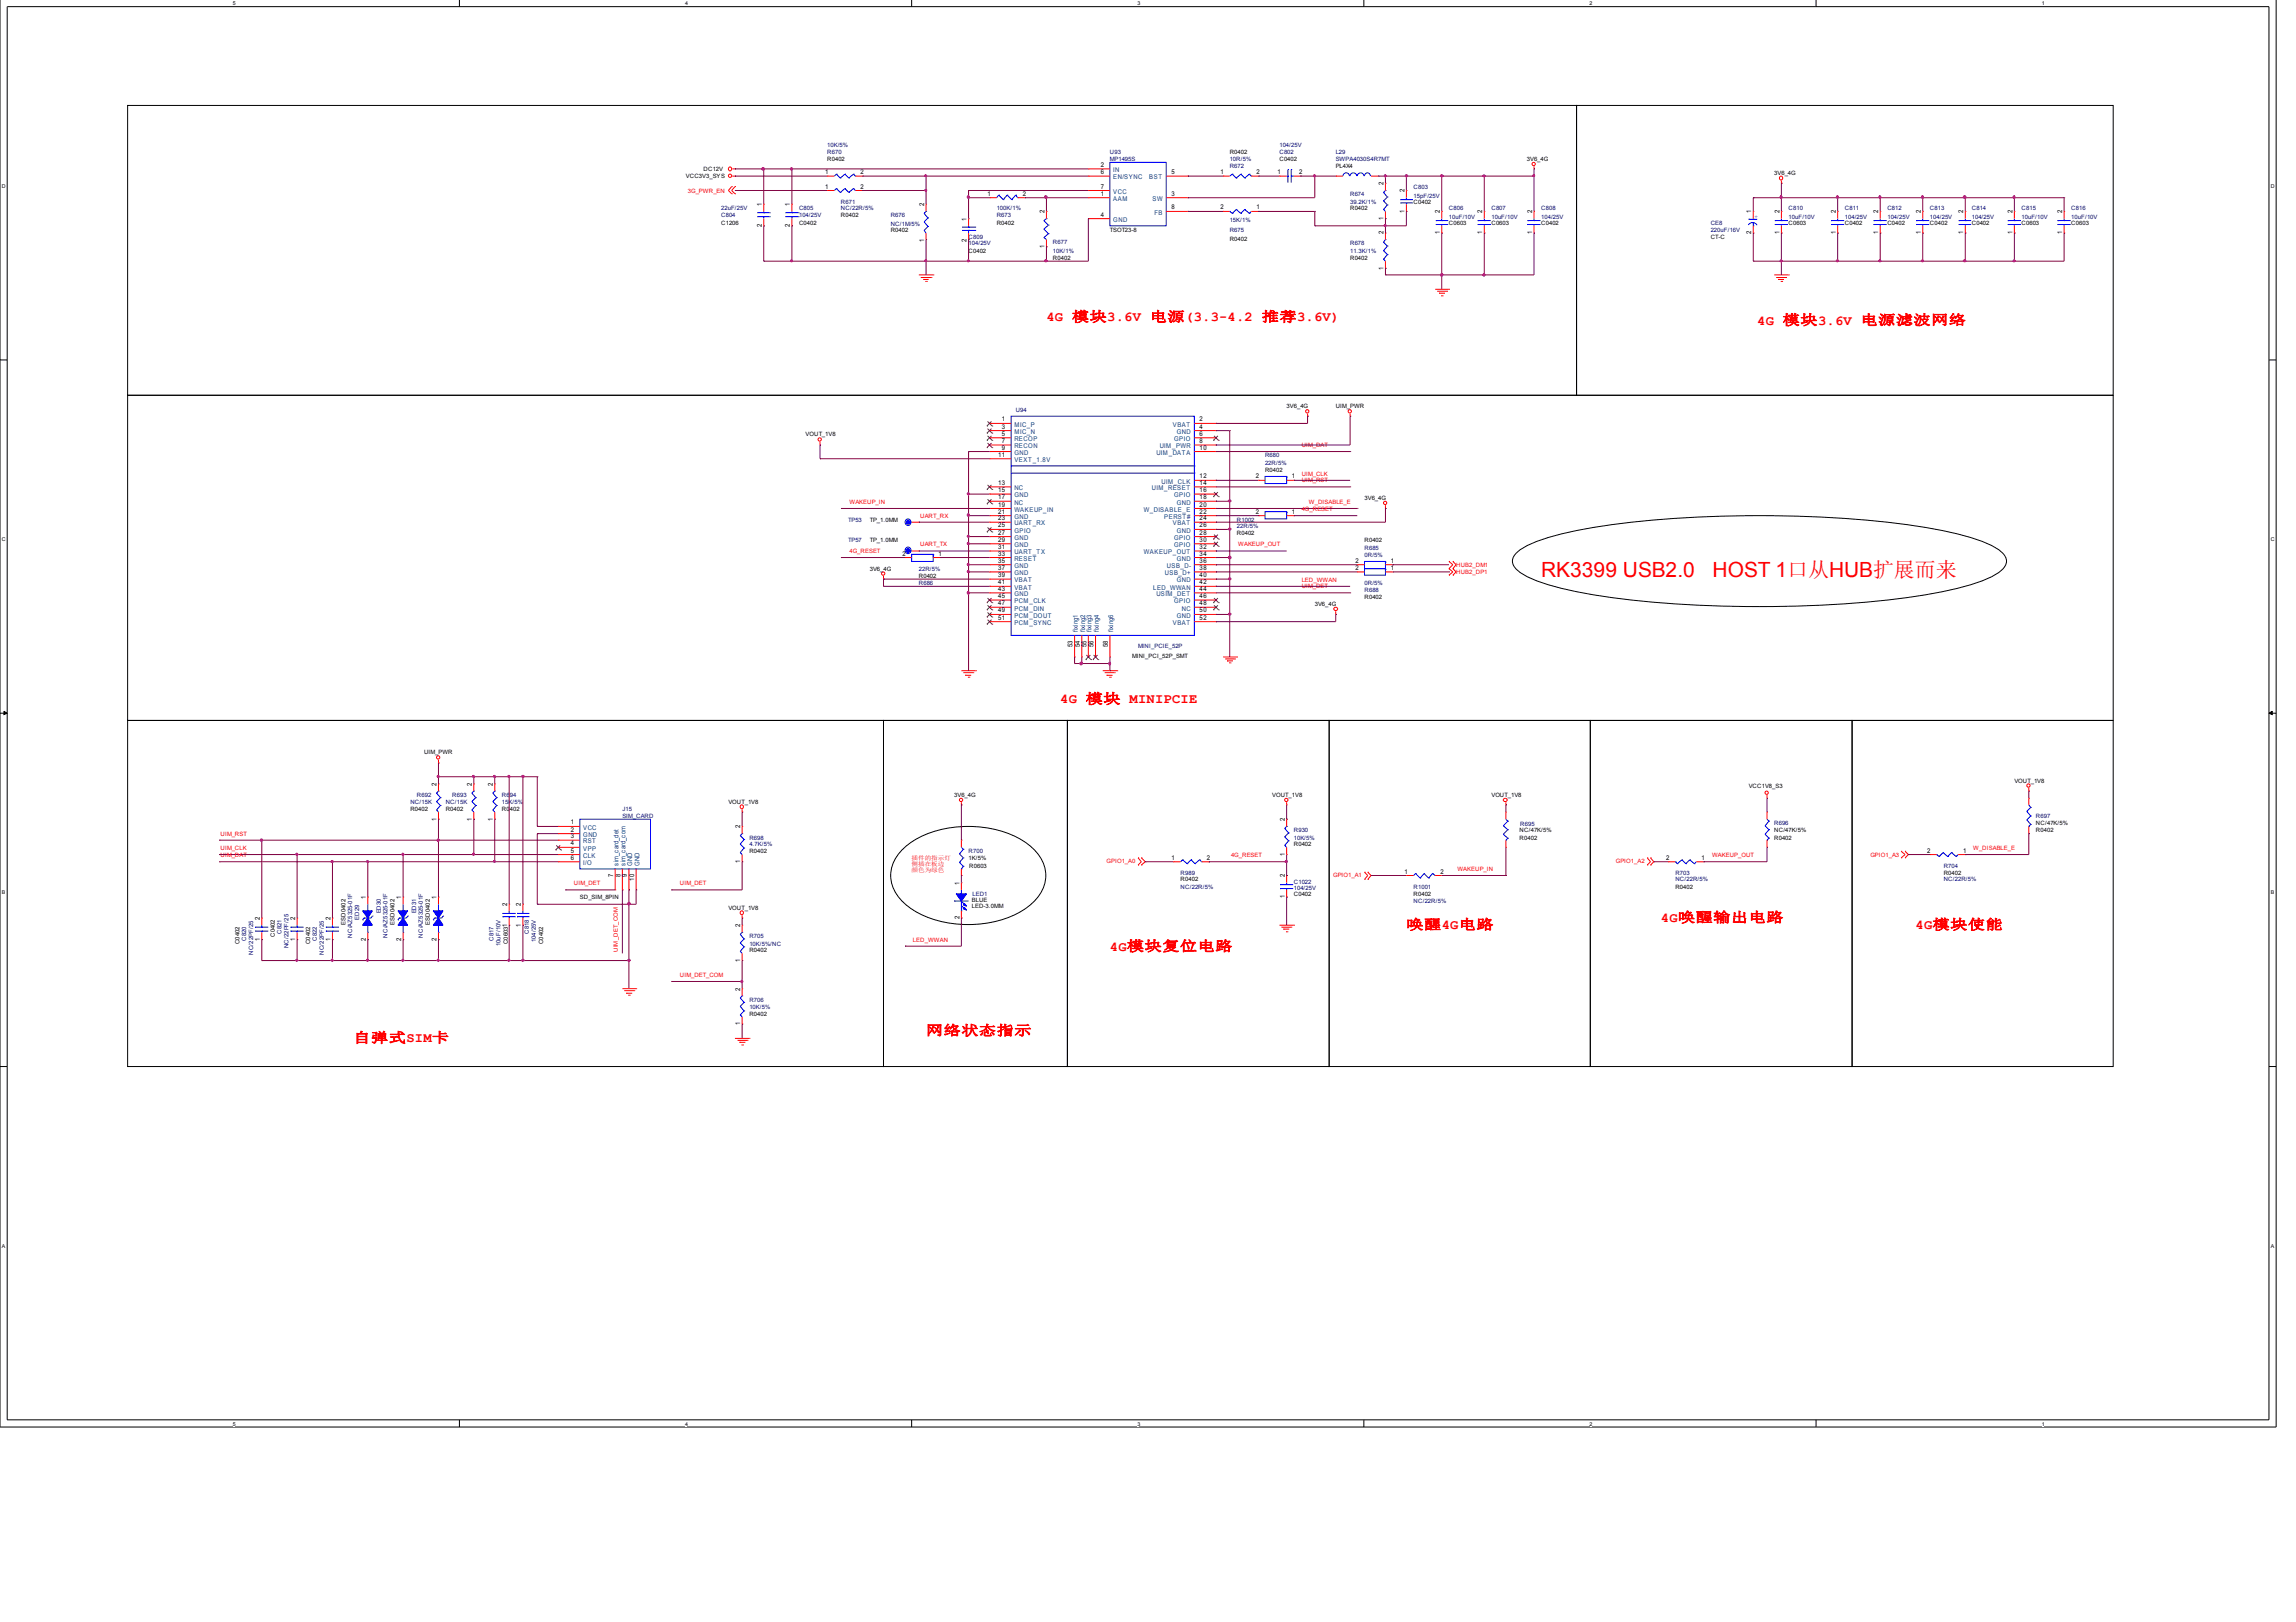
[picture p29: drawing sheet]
<svg xmlns="http://www.w3.org/2000/svg" width="297mm" height="210mm" viewBox="0 0 297 210" stroke-linecap="round" stroke-linejoin="round" font-family="sans-serif">
<defs><g id="words">
<g font-size="2.7" fill="#f00">
<text x="199.4" y="74.6">RK3399 USB2.0</text>
<text x="221.6" y="74.6">HOST 1口从HUB扩展而来</text>
</g>
<g font-size="1.8" fill="#f00">
<text x="135.4" y="41.6">4G 模块3.6V 电源(3.3-4.2 推荐3.6V)</text>
<text x="227.3" y="42">4G 模块3.6V 电源滤波网络</text>
<text x="137.2" y="91">4G 模块 MINIPCIE</text>
<text x="214.9" y="119.3">4G唤醒输出电路</text>
<text x="143.6" y="123">4G模块复位电路</text>
<text x="181.9" y="120.2">唤醒4G电路</text>
<text x="247.8" y="120.2">4G模块使能</text>
<text x="45.7" y="134.9">自弹式SIM卡</text>
<text x="119.8" y="134">网络状态指示</text>
</g>
<g font-size=".8">
<text x="88.7" y="23">VCC3V3_SYS</text>
<text x="91" y="22.1">DC12V</text>
<text x="106.8" y="22.5">1</text>
<text x="107" y="20.8">R0402</text>
<text x="111.3" y="22.5">2</text>
<text x="142.4" y="21.6">2</text>
<text x="142.4" y="22.5">6</text>
<text x="151.6" y="22.5">5</text>
<text x="157.9" y="22.5">1</text>
<text x="159.1" y="19.9">R0402</text>
<text x="162.6" y="22.5">2</text>
<text x="165.3" y="22.5">1</text>
<text x="165.5" y="20.8">C0402</text>
<text x="168.1" y="22.5">2</text>
<text x="172.8" y="21.8">PL4X4</text>
<text x="179" y="24" transform="rotate(-90 179 24)">2</text>
<text x="197.5" y="20.8">3V6_4G</text>
<text x="229.5" y="22.6">3V6_4G</text>
<text x="93.3" y="29.1">C1206</text>
<text x="98.6" y="29.4" transform="rotate(-90 98.6 29.4)">2</text>
<text x="98.6" y="26.7" transform="rotate(-90 98.6 26.7)">1</text>
<text x="102.2" y="29.4" transform="rotate(-90 102.2 29.4)">2</text>
<text x="102.2" y="26.7" transform="rotate(-90 102.2 26.7)">1</text>
<text x="103.4" y="29.1">C0402</text>
<text x="106.8" y="24.4">1</text>
<text x="108.8" y="28.1">R0402</text>
<text x="111.3" y="24.4">2</text>
<text x="115.2" y="30">R0402</text>
<text x="119.5" y="26.7" transform="rotate(-90 119.5 26.7)">2</text>
<text x="125.1" y="28.5" transform="rotate(-90 125.1 28.5)">1</text>
<text x="127.8" y="25.3">1</text>
<text x="128.9" y="29.1">R0402</text>
<text x="132.3" y="25.3">2</text>
<text x="135.1" y="27.6" transform="rotate(-90 135.1 27.6)">2</text>
<text x="142.4" y="24.4">7</text>
<text x="142.4" y="25.3">1</text>
<text x="142.4" y="28">4</text>
<text x="151.6" y="27.1">8</text>
<text x="151.6" y="25.3">3</text>
<text x="157.9" y="27.1">2</text>
<text x="162.6" y="27.1">1</text>
<text x="174.7" y="27.2">R0402</text>
<text x="179" y="28.5" transform="rotate(-90 179 28.5)">1</text>
<text x="181.7" y="27.5" transform="rotate(-90 181.7 27.5)">1</text>
<text x="181.7" y="24.9" transform="rotate(-90 181.7 24.9)">2</text>
<text x="182.9" y="26.3">C0402</text>
<text x="186.3" y="27.6" transform="rotate(-90 186.3 27.6)">2</text>
<text x="187.5" y="29.1">C0603</text>
<text x="191.8" y="27.6" transform="rotate(-90 191.8 27.6)">2</text>
<text x="193" y="29.1">C0603</text>
<text x="198.2" y="27.6" transform="rotate(-90 198.2 27.6)">2</text>
<text x="199.4" y="29.1">C0402</text>
<text x="226.6" y="27.6" transform="rotate(-90 226.6 27.6)">1</text>
<text x="230.2" y="27.6" transform="rotate(-90 230.2 27.6)">2</text>
<text x="231.4" y="29.1">C0603</text>
<text x="237.5" y="27.6" transform="rotate(-90 237.5 27.6)">2</text>
<text x="238.7" y="29.1">C0402</text>
<text x="243" y="27.6" transform="rotate(-90 243 27.6)">2</text>
<text x="244.2" y="29.1">C0402</text>
<text x="248.5" y="27.6" transform="rotate(-90 248.5 27.6)">2</text>
<text x="249.7" y="29.1">C0402</text>
<text x="254" y="27.6" transform="rotate(-90 254 27.6)">2</text>
<text x="255.1" y="29.1">C0402</text>
<text x="260.3" y="27.6" transform="rotate(-90 260.3 27.6)">2</text>
<text x="261.5" y="29.1">C0603</text>
<text x="266.8" y="27.6" transform="rotate(-90 266.8 27.6)">2</text>
<text x="268" y="29.1">C0603</text>
<text x="119.5" y="31.3" transform="rotate(-90 119.5 31.3)">1</text>
<text x="125.1" y="31.3" transform="rotate(-90 125.1 31.3)">2</text>
<text x="125.3" y="32.7">C0402</text>
<text x="135.1" y="32.1" transform="rotate(-90 135.1 32.1)">1</text>
<text x="136.2" y="33.6">R0402</text>
<text x="143.6" y="30.1">TSOT23-8</text>
<text x="159.1" y="31.2">R0402</text>
<text x="174.7" y="33.6">R0402</text>
<text x="179" y="34.9" transform="rotate(-90 179 34.9)">1</text>
<text x="179" y="30.3" transform="rotate(-90 179 30.3)">2</text>
<text x="186.3" y="30.3" transform="rotate(-90 186.3 30.3)">1</text>
<text x="191.8" y="30.3" transform="rotate(-90 191.8 30.3)">1</text>
<text x="198.2" y="30.3" transform="rotate(-90 198.2 30.3)">1</text>
<text x="221.3" y="30.9">CT-C</text>
<text x="226.6" y="30.3" transform="rotate(-90 226.6 30.3)">2</text>
<text x="230.2" y="30.3" transform="rotate(-90 230.2 30.3)">1</text>
<text x="237.5" y="30.3" transform="rotate(-90 237.5 30.3)">1</text>
<text x="243" y="30.3" transform="rotate(-90 243 30.3)">1</text>
<text x="248.5" y="30.3" transform="rotate(-90 248.5 30.3)">1</text>
<text x="254" y="30.3" transform="rotate(-90 254 30.3)">1</text>
<text x="260.3" y="30.3" transform="rotate(-90 260.3 30.3)">1</text>
<text x="266.8" y="30.3" transform="rotate(-90 266.8 30.3)">1</text>
<text x="166.5" y="52.8">3V6_4G</text>
<text x="172.8" y="52.8">UIM_PWR</text>
<text x="104.2" y="56.5">VOUT_1V8</text>
<text x="129.1" y="59.1">11</text>
<text x="129.6" y="54.5">1</text>
<text x="129.6" y="55.5">3</text>
<text x="129.6" y="56.4">5</text>
<text x="129.6" y="57.3">7</text>
<text x="129.6" y="58.2">9</text>
<text x="155.2" y="54.5">2</text>
<text x="155.2" y="55.5">4</text>
<text x="155.2" y="56.4">6</text>
<text x="155.2" y="57.3">8</text>
<text x="155.2" y="58.2">10</text>
<text x="129.1" y="62.8">13</text>
<text x="129.1" y="63.7">15</text>
<text x="129.1" y="64.6">17</text>
<text x="129.1" y="65.5">19</text>
<text x="155.2" y="61.9">12</text>
<text x="155.2" y="62.8">14</text>
<text x="155.2" y="63.7">16</text>
<text x="155.2" y="64.6">18</text>
<text x="155.2" y="65.5">20</text>
<text x="162.5" y="61.9">2</text>
<text x="163.7" y="61.1">R0402</text>
<text x="167.1" y="61.9">1</text>
<text x="176.5" y="64.7">3V6_4G</text>
<text x="112.5" y="70.2">TP_1.0MM</text>
<text x="112.5" y="67.5">TP_1.0MM</text>
<text x="116.8" y="71.9">2</text>
<text x="121.4" y="71.9">1</text>
<text x="129.1" y="66.5">21</text>
<text x="129.1" y="67.3">23</text>
<text x="129.1" y="68.3">25</text>
<text x="129.1" y="69.2">27</text>
<text x="129.1" y="70.1">29</text>
<text x="129.1" y="71">31</text>
<text x="129.1" y="71.9">33</text>
<text x="155.2" y="66.5">22</text>
<text x="155.2" y="67.3">24</text>
<text x="155.2" y="68.3">26</text>
<text x="155.2" y="69.2">28</text>
<text x="155.2" y="70.1">30</text>
<text x="155.2" y="71">32</text>
<text x="155.2" y="71.9">34</text>
<text x="160" y="69.3">R0402</text>
<text x="162.5" y="66.5">2</text>
<text x="167.1" y="66.5">1</text>
<text x="176.5" y="70.2">R0402</text>
<text x="112.5" y="73.8">3V6_4G</text>
<text x="118.9" y="74.8">R0402</text>
<text x="129.1" y="72.8">35</text>
<text x="129.1" y="73.8">37</text>
<text x="129.1" y="74.7">39</text>
<text x="129.1" y="75.6">41</text>
<text x="129.1" y="76.5">43</text>
<text x="129.1" y="77.4">45</text>
<text x="155.2" y="72.8">36</text>
<text x="155.2" y="73.8">38</text>
<text x="155.2" y="74.7">40</text>
<text x="155.2" y="75.6">42</text>
<text x="155.2" y="76.5">44</text>
<text x="155.2" y="77.4">46</text>
<text x="175.3" y="73.8">2</text>
<text x="175.3" y="72.8">2</text>
<text x="176.5" y="77.5">R0402</text>
<text x="179.9" y="73.8">1</text>
<text x="179.9" y="72.8">1</text>
<text x="129.1" y="78.3">47</text>
<text x="129.1" y="79.3">49</text>
<text x="129.1" y="80.2">51</text>
<text x="138.8" y="83.7" transform="rotate(-90 138.8 83.7)">53</text>
<text x="139.7" y="83.7" transform="rotate(-90 139.7 83.7)">54</text>
<text x="140.5" y="83.7" transform="rotate(-90 140.5 83.7)">55</text>
<text x="141.5" y="83.7" transform="rotate(-90 141.5 83.7)">56</text>
<text x="143.3" y="83.7" transform="rotate(-90 143.3 83.7)">58</text>
<text x="155.2" y="78.3">48</text>
<text x="155.2" y="79.3">50</text>
<text x="155.2" y="80.2">52</text>
<text x="170.1" y="78.4">3V6_4G</text>
<text x="146.5" y="85.1">MINI_PCI_52P_SMT</text>
<text x="54.9" y="97.6">UIM_PWR</text>
<text x="56.5" y="101.7" transform="rotate(-90 56.5 101.7)">2</text>
<text x="61" y="101.7" transform="rotate(-90 61 101.7)">2</text>
<text x="63.8" y="101.7" transform="rotate(-90 63.8 101.7)">2</text>
<text x="260.6" y="101.3">VOUT_1V8</text>
<text x="53.1" y="104.9">R0402</text>
<text x="56.5" y="106.2" transform="rotate(-90 56.5 106.2)">1</text>
<text x="57.7" y="104.9">R0402</text>
<text x="61" y="106.2" transform="rotate(-90 61 106.2)">1</text>
<text x="63.8" y="106.2" transform="rotate(-90 63.8 106.2)">1</text>
<text x="64.9" y="104.9">R0402</text>
<text x="73.8" y="106.7">1</text>
<text x="73.8" y="107.6">2</text>
<text x="94.2" y="104.1">VOUT_1V8</text>
<text x="95.8" y="107.2" transform="rotate(-90 95.8 107.2)">2</text>
<text x="123.4" y="103.1">3V6_4G</text>
<text x="164.6" y="103.1">VOUT_1V8</text>
<text x="166.2" y="106.3" transform="rotate(-90 166.2 106.3)">2</text>
<text x="193" y="103.1">VOUT_1V8</text>
<text x="196.6" y="107.7">NC/47K/5%</text>
<text x="226.2" y="102">VCC1V8_S3</text>
<text x="229.5" y="107.7">NC/47K/5%</text>
<text x="263.4" y="106.8">NC/47K/5%</text>
<text x="263.4" y="107.7">R0402</text>
<text x="73.8" y="108.5">3</text>
<text x="73.8" y="109.4">4</text>
<text x="73.8" y="110.3">5</text>
<text x="73.8" y="111.3">6</text>
<text x="79.3" y="113.6" transform="rotate(-90 79.3 113.6)">7</text>
<text x="80.3" y="113.6" transform="rotate(-90 80.3 113.6)">8</text>
<text x="81.1" y="113.6" transform="rotate(-90 81.1 113.6)">9</text>
<text x="82" y="114" transform="rotate(-90 82 114)">10</text>
<text x="95.8" y="111.7" transform="rotate(-90 95.8 111.7)">1</text>
<text x="96.9" y="110.4">R0402</text>
<text x="125.3" y="111.4">1K/5%</text>
<text x="125.4" y="112.3">R0603</text>
<text x="151.6" y="111.3">1</text>
<text x="156.1" y="111.3">2</text>
<text x="166.2" y="113.6" transform="rotate(-90 166.2 113.6)">2</text>
<text x="166.2" y="110.8" transform="rotate(-90 166.2 110.8)">1</text>
<text x="167.4" y="109.5">R0402</text>
<text x="181.7" y="113">1</text>
<text x="186.4" y="113">2</text>
<text x="196.6" y="108.6">R0402</text>
<text x="215.6" y="111.3">2</text>
<text x="220.1" y="111.3">1</text>
<text x="229.5" y="108.6">R0402</text>
<text x="249.3" y="110.3">2</text>
<text x="251.5" y="113.2">R0402</text>
<text x="254" y="110.3">1</text>
<text x="33.6" y="119.1" transform="rotate(-90 33.6 119.1)">2</text>
<text x="38.2" y="119.1" transform="rotate(-90 38.2 119.1)">2</text>
<text x="42.8" y="119.1" transform="rotate(-90 42.8 119.1)">2</text>
<text x="44.7" y="119.6" transform="rotate(-90 44.7 119.6)">ESD0402</text>
<text x="47.3" y="116.3" transform="rotate(-90 47.3 116.3)">1</text>
<text x="51.1" y="119.6" transform="rotate(-90 51.1 119.6)">ESD0402</text>
<text x="51.9" y="116.3" transform="rotate(-90 51.9 116.3)">1</text>
<text x="55.6" y="119.6" transform="rotate(-90 55.6 119.6)">ESD0402</text>
<text x="56.5" y="116.3" transform="rotate(-90 56.5 116.3)">1</text>
<text x="65.6" y="117.2" transform="rotate(-90 65.6 117.2)">2</text>
<text x="67.4" y="119.9" transform="rotate(-90 67.4 119.9)">1</text>
<text x="67.4" y="117.2" transform="rotate(-90 67.4 117.2)">2</text>
<text x="75" y="116.3">SD_SIM_8PIN</text>
<text x="94.2" y="117.8">VOUT_1V8</text>
<text x="95.8" y="120" transform="rotate(-90 95.8 120)">2</text>
<text x="124.1" y="119" transform="rotate(-90 124.1 119)">2</text>
<text x="124.1" y="114.5" transform="rotate(-90 124.1 114.5)">1</text>
<text x="125.7" y="116.8">BLUE</text>
<text x="125.7" y="117.5">LED-3.0MM</text>
<text x="152.7" y="114.1">R0402</text>
<text x="166.2" y="116.3" transform="rotate(-90 166.2 116.3)">1</text>
<text x="167.4" y="115.9">C0402</text>
<text x="182.9" y="115.9">R0402</text>
<text x="216.7" y="115">R0402</text>
<text x="31" y="122.2" transform="rotate(-90 31 122.2)">C0402</text>
<text x="33.6" y="121.8" transform="rotate(-90 33.6 121.8)">1</text>
<text x="35.6" y="121.3" transform="rotate(-90 35.6 121.3)">C0402</text>
<text x="38.2" y="121.8" transform="rotate(-90 38.2 121.8)">1</text>
<text x="40.1" y="122.2" transform="rotate(-90 40.1 122.2)">C0402</text>
<text x="42.8" y="121.8" transform="rotate(-90 42.8 121.8)">1</text>
<text x="47.3" y="121.8" transform="rotate(-90 47.3 121.8)">2</text>
<text x="51.9" y="121.8" transform="rotate(-90 51.9 121.8)">2</text>
<text x="56.5" y="121.8" transform="rotate(-90 56.5 121.8)">2</text>
<text x="65.7" y="122.2" transform="rotate(-90 65.7 122.2)">C06031</text>
<text x="70.3" y="122.2" transform="rotate(-90 70.3 122.2)">C0402</text>
<text x="95.8" y="124.5" transform="rotate(-90 95.8 124.5)">1</text>
<text x="96.9" y="123.2">R0402</text>
<text x="95.8" y="128.2" transform="rotate(-90 95.8 128.2)">2</text>
<text x="96.9" y="131.5">R0402</text>
<text x="95.8" y="132.7" transform="rotate(-90 95.8 132.7)">1</text>
</g>
<g font-size=".8" fill="#000080">
<text x="107" y="19.9">R670</text>
<text x="107" y="19">10K/5%</text>
<text x="143.6" y="19.9">U93</text>
<text x="143.6" y="20.8">MP1495S</text>
<text x="159.1" y="21.8">R672</text>
<text x="159.1" y="20.8">10R/5%</text>
<text x="165.5" y="19.9">C802</text>
<text x="165.5" y="19">104/25V</text>
<text x="172.8" y="19.9">L29</text>
<text x="172.8" y="20.8">SWPA4030S4R7MT</text>
<text x="93.3" y="28.1">C804</text>
<text x="93.3" y="27.2">22uF/25V</text>
<text x="103.4" y="27.2">C805</text>
<text x="103.4" y="28.1">104/25V</text>
<text x="108.8" y="26.3">R671</text>
<text x="108.8" y="27.2">NC/22R/5%</text>
<text x="115.2" y="28.1">R676</text>
<text x="115.2" y="29.2">NC/1M/5%</text>
<text x="128.9" y="28.1">R673</text>
<text x="128.9" y="27.2">100K/1%</text>
<text x="159.1" y="30">R675</text>
<text x="159.1" y="28.7">15K/1%</text>
<text x="174.7" y="25.4">R674</text>
<text x="174.7" y="26.3">39.2K/1%</text>
<text x="182.9" y="24.5">C803</text>
<text x="182.9" y="25.6">15pF/25V</text>
<text x="187.5" y="27.2">C806</text>
<text x="187.5" y="28.3">10uF/10V</text>
<text x="193" y="27.2">C807</text>
<text x="193" y="28.3">10uF/10V</text>
<text x="199.4" y="27.2">C808</text>
<text x="199.4" y="28.3">104/25V</text>
<text x="221.3" y="29.1">CE8</text>
<text x="221.3" y="30">220uF/16V</text>
<text x="231.4" y="27.2">C810</text>
<text x="231.4" y="28.3">10uF/10V</text>
<text x="238.7" y="27.2">C811</text>
<text x="238.7" y="28.3">104/25V</text>
<text x="244.2" y="27.2">C812</text>
<text x="244.2" y="28.3">104/25V</text>
<text x="249.7" y="27.2">C813</text>
<text x="249.7" y="28.3">104/25V</text>
<text x="255.1" y="27.2">C814</text>
<text x="255.1" y="28.3">104/25V</text>
<text x="261.5" y="27.2">C815</text>
<text x="261.5" y="28.3">10uF/10V</text>
<text x="268" y="27.2">C816</text>
<text x="268" y="28.3">10uF/10V</text>
<text x="125.3" y="30.9">C809</text>
<text x="125.3" y="31.8">104/25V</text>
<text x="136.2" y="31.6">R677</text>
<text x="136.2" y="32.7">10K/1%</text>
<text x="174.7" y="31.8">R678</text>
<text x="174.7" y="32.7">11.3K/1%</text>
<text x="131.4" y="53.4">U94</text>
<text x="163.7" y="59.2">R680</text>
<text x="163.7" y="60.1">22R/5%</text>
<text x="109.7" y="70.2">TP57</text>
<text x="109.7" y="67.5">TP53</text>
<text x="160" y="67.5">R1002</text>
<text x="160" y="68.3">22R/5%</text>
<text x="176.5" y="71.1">R685</text>
<text x="118.9" y="75.7">R686</text>
<text x="118.9" y="73.8">22R/5%</text>
<text x="176.5" y="76.6">R688</text>
<text x="176.5" y="75.7">0R/5%</text>
<text x="176.5" y="72.1">0R/5%</text>
<text x="147.2" y="83.9">MINI_PCIE_52P</text>
<text x="53.1" y="104.1">NC/15K</text>
<text x="53.9" y="103.1">R692</text>
<text x="57.7" y="104.1">NC/15K</text>
<text x="58.5" y="103.1">R693</text>
<text x="64.9" y="103.1">R694</text>
<text x="64.9" y="104.1">15K/5%</text>
<text x="80.5" y="104.9">J15</text>
<text x="80.5" y="105.8">SIM_CARD</text>
<text x="167.4" y="107.7">R930</text>
<text x="196.7" y="106.9">R695</text>
<text x="229.5" y="106.8">R696</text>
<text x="263.4" y="105.8">R697</text>
<text x="96.9" y="108.6">R698</text>
<text x="96.9" y="109.5">4.7K/5%</text>
<text x="125.3" y="110.4">R700</text>
<text x="152.7" y="113.2">R989</text>
<text x="167.4" y="108.6">10K/5%</text>
<text x="216.7" y="113.2">R703</text>
<text x="251.5" y="112.3">R704</text>
<text x="46.5" y="119.1" transform="rotate(-90 46.5 119.1)">ED29</text>
<text x="49.3" y="118.2" transform="rotate(-90 49.3 118.2)">ED30</text>
<text x="53.8" y="118.2" transform="rotate(-90 53.8 118.2)">ED31</text>
<text x="125.8" y="115.9">LED1</text>
<text x="152.7" y="115">NC/22R/5%</text>
<text x="167.4" y="114.4">C1022</text>
<text x="167.4" y="115.2">104/25V</text>
<text x="182.9" y="115">R1001</text>
<text x="182.9" y="116.9">NC/22R/5%</text>
<text x="216.7" y="114.1">NC/22R/5%</text>
<text x="251.5" y="114.1">NC/22R/5%</text>
<text x="31.8" y="121.8" transform="rotate(-90 31.8 121.8)">C820</text>
<text x="32.8" y="123.5" transform="rotate(-90 32.8 123.5)">NC/22PF/25</text>
<text x="36.4" y="120.8" transform="rotate(-90 36.4 120.8)">C821</text>
<text x="37.3" y="122.7" transform="rotate(-90 37.3 122.7)">NC/22PF/25</text>
<text x="41" y="121.8" transform="rotate(-90 41 121.8)">C822</text>
<text x="41.9" y="123.5" transform="rotate(-90 41.9 123.5)">NC/22PF/25</text>
<text x="45.6" y="121.3" transform="rotate(-90 45.6 121.3)">NC/AZ5325-01F</text>
<text x="50.1" y="121.3" transform="rotate(-90 50.1 121.3)">NC/AZ5325-01F</text>
<text x="54.7" y="121.3" transform="rotate(-90 54.7 121.3)">NC/AZ5325-01F</text>
<text x="63.8" y="121.8" transform="rotate(-90 63.8 121.8)">C817</text>
<text x="64.8" y="122.4" transform="rotate(-90 64.8 122.4)">10uF/10V</text>
<text x="68.4" y="120.8" transform="rotate(-90 68.4 120.8)">C818</text>
<text x="69.3" y="121.9" transform="rotate(-90 69.3 121.9)">104/25V</text>
<text x="96.9" y="121.4">R705</text>
<text x="96.9" y="122.4">10K/5%/NC</text>
<text x="96.9" y="129.6">R706</text>
<text x="96.9" y="130.6">10K/5%</text>
</g>
<g font-size=".8" fill="#004080">
<text x="144" y="22.3">IN</text>
<text x="144" y="23.2">EN/SYNC</text>
<text x="148.7" y="23.2">BST</text>
<text x="144" y="25.1">VCC</text>
<text x="144" y="26">AAM</text>
<text x="144" y="28.7">GND</text>
<text x="149.1" y="26">SW</text>
<text x="149.4" y="27.8">FB</text>
<text x="131.2" y="55.2">MIC_P</text>
<text x="131.2" y="56.1">MIC_N</text>
<text x="131.2" y="57.1">RECOP</text>
<text x="131.2" y="58">RECON</text>
<text x="131.2" y="58.9">GND</text>
<text x="131.2" y="59.8">VEXT_1.8V</text>
<text x="149.6" y="58.9">UIM_DATA</text>
<text x="150" y="58">UIM_PWR</text>
<text x="151.7" y="55.2">VBAT</text>
<text x="151.9" y="57.1">GPIO</text>
<text x="152.2" y="56.1">GND</text>
<text x="131.2" y="63.4">NC</text>
<text x="131.2" y="64.4">GND</text>
<text x="131.2" y="65.3">NC</text>
<text x="149" y="63.4">UIM_RESET</text>
<text x="150.3" y="62.6">UIM_CLK</text>
<text x="151.9" y="64.4">GPIO</text>
<text x="152.2" y="65.3">GND</text>
<text x="131.2" y="66.2">WAKEUP_IN</text>
<text x="131.2" y="67.2">GND</text>
<text x="131.2" y="68">UART_RX</text>
<text x="131.2" y="68.9">GPIO</text>
<text x="131.2" y="69.9">GND</text>
<text x="131.2" y="70.8">GND</text>
<text x="131.2" y="71.7">UART_TX</text>
<text x="148" y="66.2">W_DISABLE_E</text>
<text x="148" y="71.7">WAKEUP_OUT</text>
<text x="150.6" y="67.2">PERST#</text>
<text x="151.7" y="68">VBAT</text>
<text x="151.9" y="69.9">GPIO</text>
<text x="151.9" y="70.8">GPIO</text>
<text x="152.2" y="68.9">GND</text>
<text x="131.2" y="72.6">RESET</text>
<text x="131.2" y="73.5">GND</text>
<text x="131.2" y="74.4">GND</text>
<text x="131.2" y="75.4">VBAT</text>
<text x="131.2" y="76.3">VBAT</text>
<text x="131.2" y="77.1">GND</text>
<text x="149.2" y="76.3">LED_WWAN</text>
<text x="149.6" y="77.1">USIM_DET</text>
<text x="150.7" y="74.4">USB_D+</text>
<text x="151" y="73.5">USB_D-</text>
<text x="152.2" y="72.6">GND</text>
<text x="152.2" y="75.4">GND</text>
<text x="131.2" y="78.1">PCM_CLK</text>
<text x="131.2" y="79">PCM_DIN</text>
<text x="131.2" y="79.9">PCM_DOUT</text>
<text x="131.2" y="80.9">PCM_SYNC</text>
<text x="139.4" y="81.8" transform="rotate(-90 139.4 81.8)">fixing1</text>
<text x="140.4" y="81.8" transform="rotate(-90 140.4 81.8)">fixing2</text>
<text x="141.2" y="81.8" transform="rotate(-90 141.2 81.8)">fixing3</text>
<text x="142.2" y="81.8" transform="rotate(-90 142.2 81.8)">fixing4</text>
<text x="144" y="81.8" transform="rotate(-90 144 81.8)">fixing6</text>
<text x="151.7" y="80.9">VBAT</text>
<text x="151.9" y="78.1">GPIO</text>
<text x="152.2" y="79.9">GND</text>
<text x="152.9" y="79">NC</text>
<text x="75.4" y="107.4">VCC</text>
<text x="75.4" y="108.3">GND</text>
<text x="75.4" y="109.1">RST</text>
<text x="75.4" y="110.1">VPP</text>
<text x="75.4" y="111">CLK</text>
<text x="75.4" y="111.9">I/O</text>
<text x="80" y="112" transform="rotate(-90 80 112)">sim_card_det</text>
<text x="80.9" y="112" transform="rotate(-90 80.9 112)">sim_card_com</text>
<text x="81.8" y="112" transform="rotate(-90 81.8 112)">GND</text>
<text x="82.7" y="112" transform="rotate(-90 82.7 112)">GND</text>
</g>
<g font-size=".8" fill="#f00">
<text x="89" y="25">3G_PWR_EN</text>
<text x="168.4" y="57.8">UIM_DAT</text>
<text x="109.9" y="65.2">WAKEUP_IN</text>
<text x="168.4" y="62.4">UIM_RST</text>
<text x="168.4" y="61.6">UIM_CLK</text>
<text x="169.3" y="65.2">W_DISABLE_E</text>
<text x="109.9" y="71.6">4G_RESET</text>
<text x="119" y="67">UART_RX</text>
<text x="119" y="70.7">UART_TX</text>
<text x="160.2" y="70.7">WAKEUP_OUT</text>
<text x="168.4" y="66.1">4G_RESET</text>
<text x="168.4" y="76.1">UIM_DET</text>
<text x="168.4" y="75.3">LED_WWAN</text>
<text x="188.4" y="73.3">HUB2_DM1</text>
<text x="188.4" y="74.3">HUB2_DP1</text>
<text x="28.5" y="108.1">UIM_RST</text>
<text x="28.5" y="110">UIM_CLK</text>
<text x="28.5" y="110.9">UIM_DAT</text>
<text x="117.9" y="111.4">插件的指示灯</text>
<text x="117.9" y="112.1">侧插在板边</text>
<text x="117.9" y="112.9">颜色为绿色</text>
<text x="143.2" y="111.7">GPIO1_A0</text>
<text x="159.3" y="110.9">4G_RESET</text>
<text x="172.5" y="113.6">GPIO1_A1</text>
<text x="188.6" y="112.7">WAKEUP_IN</text>
<text x="209" y="111.7">GPIO1_A2</text>
<text x="221.5" y="110.9">WAKEUP_OUT</text>
<text x="242" y="110.8">GPIO1_A3</text>
<text x="255.3" y="110">W_DISABLE_E</text>
<text x="74.3" y="114.6">UIM_DET</text>
<text x="88" y="114.6">UIM_DET</text>
<text x="79.9" y="123.2" transform="rotate(-90 79.9 123.2)">UIM_DET_COM</text>
<text x="118.1" y="121.8">LED_WWAN</text>
<text x="88" y="126.4">UIM_DET_COM</text>
</g>
<text font-size=".8" fill="#00f" x="227" y="27.9" transform="rotate(90 227 27.9)">+</text>
<g font-size=".7">
<text x="30.1" y=".7">5</text>
<text x="88.6" y=".7">4</text>
<text x="147.2" y=".7">3</text>
<text x="205.7" y=".7">2</text>
<text x="264.2" y=".7">1</text>
<text x=".3" y="24.3">D</text>
<text x="293.8" y="24.3">D</text>
<text x=".3" y="70">C</text>
<text x="293.8" y="70">C</text>
<text x=".3" y="115.8">B</text>
<text x="293.8" y="115.8">B</text>
<text x=".3" y="161.5">A</text>
<text x="293.8" y="161.5">A</text>
<text x="30.1" y="184.5">5</text>
<text x="88.6" y="184.5">4</text>
<text x="147.2" y="184.5">3</text>
<text x="205.7" y="184.5">2</text>
<text x="264.2" y="184.5">1</text>
</g>
</g></defs>
<path d="M0 -.1v184.8h294.5v-184.8M.9 .9h292.6v182.8h-292.6z" fill="none" stroke="#000" stroke-width=".13"/>
<g fill="#fff">
<path d="M30.1 .1h.3v.7h-.3z"/>
<path d="M30.1 183.9h.3v.7h-.3z"/>
</g>
<path d="M59.4 -.1v1M59.4 183.7v1" fill="none" stroke="#000" stroke-width=".13"/>
<g fill="#fff">
<path d="M88.6 .1h.3v.7h-.3z"/>
<path d="M88.6 183.9h.3v.7h-.3z"/>
</g>
<path d="M117.9 -.1v1M117.9 183.7v1" fill="none" stroke="#000" stroke-width=".13"/>
<g fill="#fff">
<path d="M147.2 .1h.2v.7h-.2z"/>
<path d="M147.2 183.9h.2v.7h-.2z"/>
</g>
<path d="M176.4 -.1v1M176.4 183.7v1" fill="none" stroke="#000" stroke-width=".13"/>
<g fill="#fff">
<path d="M205.7 .1h.2v.7h-.2z"/>
<path d="M205.7 183.9h.2v.7h-.2z"/>
</g>
<path d="M234.9 -.1v1M234.9 183.7v1" fill="none" stroke="#000" stroke-width=".13"/>
<g fill="#fff">
<path d="M264.2 .1h.2v.7h-.2z"/>
<path d="M264.2 183.9h.2v.7h-.2z"/>
<path d="M.3 23.7h.3v.7h-.3z"/>
<path d="M293.8 23.7h.3v.7h-.3z"/>
<path d="M.3 69.4h.3v.7h-.3z"/>
<path d="M293.8 69.4h.3v.7h-.3z"/>
</g>
<path d="M0 46.6h.9M293.5 46.6h1" fill="none" stroke="#000" stroke-width=".13"/>
<g fill="#fff">
<path d="M.3 115.2h.3v.6h-.3z"/>
<path d="M293.8 115.2h.3v.6h-.3z"/>
</g>
<path d="M0 92.3h.9M293.5 92.3h1" fill="none" stroke="#000" stroke-width=".13"/>
<path d="M.5 92l.4 .3-.4 .2zM293.5 92.3l.5-.3v.5z" fill="#000" stroke="#000" stroke-width=".13"/>
<g fill="#fff">
<path d="M.3 160.9h.3v.7h-.3z"/>
<path d="M293.8 160.9h.3v.7h-.3z"/>
</g>
<g fill="none" stroke="#000" stroke-width=".13">
<path d="M16.5 13.6h187.5v37.6h-187.5zM204 13.6h69.4v37.6h-69.4zM16.5 51.2h256.9v42h-256.9zM196.2 71.6a9.8 9.8 0 0 1 3.8-2 77.3 77.3 0 0 1 16.5-2.5 154.8 154.8 0 0 1 31.7 1 35.4 35.4 0 0 1 9.4 2.5l.8 .5 .7 .5a1.34 1.34 0 0 1 0 2.1 9.8 9.8 0 0 1-3.9 1.9 77.3 77.3 0 0 1-16.4 2.5 154.8 154.8 0 0 1-31.8-1 35.4 35.4 0 0 1-9.3-2.4l-.9-.5-.6-.5a1.34 1.34 0 0 1 0-2.1zM16.5 93.2h97.8v44.8h-97.8zM114.3 93.2h23.8v44.8h-23.8zM138.1 93.2h33.9v44.8h-33.9zM172 93.2h33.7v44.8h-33.7zM205.7 93.2h33.9v44.8h-33.9zM239.6 93.2h33.8v44.8h-33.8zM116.6 110.1a12 12 0 0 1 8.7-3.2 12 12 0 0 1 8.6 3.2 4.4 4.4 0 0 1 0 6.4 12 12 0 0 1-8.6 3.1 12 12 0 0 1-8.7-3.1 4.4 4.4 0 0 1 0-6.4zM0 138h.9"/>
<path d="M293.5 138h1"/>
</g>
<g fill="none" stroke="#f00" stroke-width=".13">
<path d="M94.7 24.1h.1M94.7 25.1h.1M94.7 24.1l-.5 .6 .5 .4M94.7 21.9h.4M94.7 22.8h.4M95.1 21.9h.1M95.1 22.8h.1M95.1 24.1h.1M95.1 25.1h.1M95.1 24.1l-.4 .6 .4 .4M98.8 26.4h.1M98.8 29.2h.1"/>
<path d="M98.8 26.4v1M98.8 28.3v.9M102.4 26.4h.1M102.4 29.2h.1M102.4 26.4v1M102.4 28.3v.9M107 24.7h.1M107 22.8h.1M107 22.8h.9M107 24.7h.9M110.7 22.8h.9M110.7 24.7h.9"/>
<path d="M111.6 24.7h.1M111.6 22.8h.1M118.9 35.6h1.8M119.1 35.9h1.4M119.5 36.2h.1M119.5 36.2h.6M119.7 36.4h.2M119.8 31h.1M119.8 26.4h.1M119.8 26.4v1M119.8 30.2v.8M119.9 36.4h.1"/>
<path d="M120.5 35.9h.1M120.7 35.6h.1M125.3 28.3h.1M125.3 31h.1M125.3 28.3v.9M125.3 30.2v.8M128 25.6h.1M128 25.6h.9M131.7 25.6h.9M132.6 25.6h.1M135.4 31.9h.1M135.4 27.4h.1"/>
<path d="M135.4 27.4v.9M135.4 31v.9M140.8 21.9h.1M140.8 22.8h.1M140.8 24.7h.1M140.8 25.6h.1M140.8 28.3h.1M140.8 21.9h2.8M140.8 22.8h2.8M140.8 24.7h2.8M140.8 25.6h2.8M140.8 28.3h2.8"/>
<path d="M150.9 22.8h2.8M150.9 25.6h2.8M150.9 27.4h2.8M153.7 27.4h.1M153.7 25.6h.1M153.7 22.8h.1M158.2 22.8h.1M158.2 27.4h.1M158.2 22.8h.9M158.2 27.4h.9M161.9 22.8h.9M161.9 27.4h.9"/>
<path d="M162.8 22.8h.1M162.8 27.4h.1M165.5 22.8h.1M165.5 22.8h1M167.4 22.8h.8M168.2 22.8h.1M172.8 22.8h.1M172.8 22.8h.9M177.4 22.8h.9M178.3 22.8h.1M179.2 28.3h.1M179.2 23.7h.1"/>
<path d="M179.2 34.7h.1M179.2 30.2h.1M179.2 23.7v1M179.2 27.4v.9M179.2 30.2v.8M179.2 33.8v.9M181.9 27.4h.1M181.9 24.7h.1M181.9 24.7v.9M181.9 26.4v1M185.7 37.4h1.8M185.9 37.7h1.3"/>
<path d="M186.2 37.9h.1M186.2 37.9h.7M186.4 38.3h.2M186.5 30.2h.1M186.5 27.4h.1M186.5 27.4v.9M186.5 29.2v1M186.6 38.3h.1M187.2 37.7h.1M187.5 37.4h.1M192 30.2h.1M192 27.4h.1"/>
<path d="M192 27.4v.9M192 29.2v1M198.5 21.9h.1M198.5 30.2h.1M198.5 27.4h.1M198.5 21.5v.4M198.5 27.4v.9M198.5 29.2v1M226.8 27.4h.1M226.8 30.2h.1M226.8 27.4v.9M226.8 29.2v1"/>
<path d="M229.5 35.6h1.9M229.8 35.9h1.3M230 36.2h.1M230 36.2h.8M230.4 36.4h.1M230.5 23.7h.1M230.5 30.2h.1M230.5 27.4h.1M230.5 23.4v.3M230.5 27.4v.9M230.5 29.2v1M230.5 36.4h.1"/>
<path d="M231.1 35.9h.1M231.4 35.6h.1M237.7 30.2h.1M237.7 27.4h.1M237.7 27.4v.9M237.7 29.2v1M243.2 30.2h.1M243.2 27.4h.1M243.2 27.4v.9M243.2 29.2v1M248.8 30.2h.1M248.8 27.4h.1"/>
<path d="M248.8 27.4v.9M248.8 29.2v1M254.3 30.2h.1M254.3 27.4h.1M254.3 27.4v.9M254.3 29.2v1M260.6 30.2h.1M260.6 27.4h.1M260.6 27.4v.9M260.6 29.2v1M267 30.2h.1M267 27.4h.1"/>
<path d="M267 27.4v.9M267 29.2v1M106.1 57.6h.1M106.1 57.2v.4M128 54.8h.1M128 55.7h.1M128 56.7h.1M128 57.6h.1M128 58.4h.1M128 59.4h.1M128 54.8h2.8M128 55.7h2.8"/>
<path d="M128 56.7h2.8M128 57.6h2.8M128 58.4h2.8M128 59.4h2.8M154.5 54.8h2.8M154.5 55.7h2.8M154.5 56.7h2.8M154.5 57.6h2.8M154.5 58.4h2.8M157.3 54.8h.1M157.3 55.7h.1M157.3 56.7h.1"/>
<path d="M157.3 57.6h.1M157.3 58.4h.1M169.2 53.9h.1M169.2 53.5v.4M174.7 53.9h.1M174.7 53.5v.4M114.3 74.9h.1M114.3 74.5v.4M117.1 72.2h.1M117.1 72.2h.8M117.9 67.6h1M117.9 71.3h1"/>
<path d="M118.9 71.3h.1M118.9 67.6h.1M120.7 72.2h1M121.7 72.2h.1M128 63h.1M128 63.9h.1M128 64.9h.1M128 65.8h.1M128 66.7h.1M128 67.6h.1M128 68.5h.1M128 69.4h.1"/>
<path d="M128 70.4h.1M128 71.3h.1M128 72.2h.1M128 73.1h.1M128 74h.1M128 74.9h.1M128 75.9h.1M128 76.7h.1M128 77.7h.1M128 78.6h.1M128 79.5h.1M128 63h2.8"/>
<path d="M128 63.9h2.8M128 64.9h2.8M128 65.8h2.8M128 66.7h2.8M128 67.6h2.8M128 68.5h2.8M128 69.4h2.8M128 70.4h2.8M128 71.3h2.8M128 72.2h2.8M128 73.1h2.8M128 74h2.8"/>
<path d="M128 74.9h2.8M128 75.9h2.8M128 76.7h2.8M128 77.7h2.8M128 78.6h2.8M128 79.5h2.8M154.5 62.2h2.8M154.5 63h2.8M154.5 63.9h2.8M154.5 64.9h2.8M154.5 65.8h2.8M154.5 66.7h2.8"/>
<path d="M154.5 67.6h2.8M154.5 68.5h2.8M154.5 69.4h2.8M154.5 70.4h2.8M154.5 71.3h2.8M154.5 72.2h2.8M154.5 73.1h2.8M154.5 74h2.8M154.5 74.9h2.8M154.5 75.9h2.8M154.5 76.7h2.8M154.5 77.7h2.8"/>
<path d="M154.5 78.6h2.8M154.5 79.5h2.8M157.3 62.2h.1M157.3 63h.1M157.3 63.9h.1M157.3 64.9h.1M157.3 65.8h.1M157.3 66.7h.1M157.3 67.6h.1M157.3 68.5h.1M157.3 69.4h.1M157.3 70.4h.1"/>
<path d="M157.3 71.3h.1M157.3 72.2h.1M157.3 73.1h.1M157.3 74h.1M157.3 74.9h.1M157.3 75.9h.1M157.3 76.7h.1M157.3 77.7h.1M157.3 78.6h.1M157.3 79.5h.1M162.8 62.2h.1M162.8 66.7h.1"/>
<path d="M162.8 62.2h.9M162.8 66.7h.9M166.5 62.2h.9M166.5 66.7h.9M167.4 62.2h.1M167.4 66.7h.1M172.6 78.6h.4l.1 .2-.1 .1h-.4v-.1zM172.8 79.5h.1M172.8 79.1v.4M175.6 74h.1M175.6 73.1h.1M175.6 73.1h.9"/>
<path d="M175.6 74h.9M179.2 65.8h.1M179.2 65.4v.4M179.2 73.1h1M179.2 74h1M180.2 74h.1M180.2 73.1h.1M187.5 73.6h.1M187.5 72.7h.1M187.5 74.4h.1M187.5 72.7l.5 .4-.5 .5M187.5 73.6l.5 .4-.5 .4"/>
<path d="M188 73.6h.1M188 72.7h.1M188 74.4h.1M188 72.7l.4 .4-.4 .5M188 73.6l.4 .4-.4 .4M56.7 98.7h.1M56.7 98.3v.4M124.4 86.8h1.8M124.6 87.1h1.3M124.9 87.4h.1M124.9 87.4h.7M125.2 87.6h.2"/>
<path d="M125.4 87.6h.1M125.9 87.1h.1M126.2 86.8h.1M128 80.4h.1M128 80.4h2.8M139 85h.1M139 82.2v2.8M140 85h.1M140 82.2v2.8M140.8 85h.1M140.8 82.2v2.8M141.7 85h.1"/>
<path d="M141.7 82.2v2.8M142.7 86.8h1.8M142.9 87.1h1.3M143.2 87.4h.1M143.2 87.4h.7M143.5 87.6h.2M143.6 85h.1M143.6 82.2v2.8M143.7 87.6h.1M144.2 87.1h.1M144.5 86.8h.1M154.5 80.4h2.8"/>
<path d="M157.3 80.4h.1M158.2 85h1.8M158.5 85.3h1.3M158.7 85.5h.1M158.7 85.5h.8M159 85.8h.2M159.2 85.8h.1M159.8 85.3h.1M160 85h.1M33.9 118.8h.1M33.9 118.8v.9M38.4 118.8h.1"/>
<path d="M38.4 118.8v.9M43 118.8h.1M43 118.8v.9M47.6 116.1h.1M47.6 116.1v.9M52.2 116.1h.1M52.2 116.1v.9M56.7 106h.1M56.7 101.4h.1M56.7 116.1h.1M56.7 101.4v1M56.7 105.1v.9"/>
<path d="M56.7 116.1v.9M61.3 106h.1M61.3 101.4h.1M61.3 101.4v1M61.3 105.1v.9M64 106h.1M64 101.4h.1M64 101.4v1M64 105.1v.9M65.9 119.7h.1M65.9 117h.1M65.9 117v.9"/>
<path d="M65.9 118.8v.9M67.6 119.7h.1M67.6 117h.1M67.6 117v.9M67.6 118.8v.9M72.2 106.9h.1M72.2 107.9h.1M72.2 108.7h.1M72.2 109.7h.1M72.2 110.6h.1M72.2 111.5h.1M72.2 106.9h2.8"/>
<path d="M72.2 107.9h2.8M72.2 108.7h2.8M72.2 109.7h2.8M72.2 110.6h2.8M72.2 111.5h2.8M79.6 115.2h.1M79.6 112.5v2.7M80.5 115.2h.1M80.5 112.5v2.7M81.4 115.2h.1M81.4 112.5v2.7M82.3 115.2h.1"/>
<path d="M82.3 112.5v2.7M96 105.1h.1M96 118.8h.1M96 111.5h.1M96 106.9h.1M96 119.7h.1M96 104.7v.4M96 106.9v1M96 110.6v.9M96 118.5v.3M96 119.7v1M124.4 104.2h.1"/>
<path d="M124.4 108.7h.1M124.4 113.3h.1M124.4 114.2h.1M124.4 118.8h.1M124.4 103.8v.4M124.4 108.7v1M124.4 112.5v.8M124.4 114.2v1M124.4 117.9v.9M147.2 111h.1M147.2 111.9h.1M147.2 111l.5 .5-.5 .4"/>
<path d="M147.7 111.9h.1M147.7 111h.1M147.7 111l.5 .5-.5 .4M151.8 111.5h.1M151.8 111.5h.9M155.4 111.5h1M156.4 111.5h.1M165.5 119.7h1.9M165.8 120h1.2M166.5 104.2h.1M166.5 110.6h.1M166.5 106h.1"/>
<path d="M166.5 116.1h.1M166.5 113.3h.1M166.5 103.8v.4M166.5 106v.9M166.5 109.7v.9M166.5 113.3v.9M166.5 115.2v.9M167 120h.1M167.4 119.7h.1M176.5 112.9h.1M176.5 113.8h.1M176.5 112.9l.5 .4-.5 .5"/>
<path d="M177 113.8h.1M177 112.9h.1M177 112.9l.4 .4-.4 .5M181.9 113.3h.1M181.9 113.3h1M185.7 113.3h.8M186.5 113.3h.1M194.6 103.4h.3l.1 .1-.1 .2h-.3l-.1-.2zM194.8 104.2h.1M194.8 105.1h.1M194.8 109.7h.1M194.8 103.8v.4"/>
<path d="M194.8 105.1v.9M194.8 108.7v1M213.1 111h.1M213.1 111.9h.1M213.1 111l.4 .5-.4 .4M213.5 111.9h.1M213.5 111h.1M213.5 111l.5 .5-.5 .4M215.8 111.5h.1M215.8 111.5h.9M219.5 111.5h.9M220.4 111.5h.1"/>
<path d="M228.6 103.3h.1M228.6 105.1h.1M228.6 109.7h.1M228.6 102.9v.4M228.6 105.1v.9M228.6 108.7v1M246 110.2h.1M246 111h.1M246 110.2l.5 .4-.5 .4M246.5 111h.1M246.5 110.2h.1M246.5 110.2l.4 .4-.4 .4"/>
<path d="M249.7 110.6h.1M249.7 110.6h.8M253.3 110.6h1M254.3 110.6h.1M262.5 102.4h.1M262.5 103.3h.1M262.5 107.9h.1M262.5 102v.4M262.5 103.3v.9M262.5 106.9v1M33.9 121.6h.1M33.9 120.7v.9"/>
<path d="M38.4 121.6h.1M38.4 120.7v.9M43 121.6h.1M43 120.7v.9M47.6 121.6h.1M47.6 120.7v.9M52.2 121.6h.1M52.2 120.7v.9M56.7 121.6h.1M56.7 120.7v.9M80.5 127.9h1.8M80.8 128.2h1.2"/>
<path d="M81 128.5h.1M81 128.5h.8M81.3 128.8h.1M81.4 128.8h.1M82 128.2h.1M82.3 127.9h.1M95.1 134.4h1.8M95.4 134.6h1.3M95.7 134.9h.1M95.7 134.9h.7M95.9 135.2h.2M96 132.5h.1"/>
<path d="M96 127.9h.1M96 124.3h.1M96 123.4v.9M96 127.9v1M96 131.6v.9M96.1 135.2h.1M96.7 134.6h.1M96.9 134.4h.1M166 120.2h.1M166 120.2h.8M166.4 120.6h.1M166.5 120.6h.1"/>
<circle cx="94.4" cy="21.8" r=".24"/>
<circle cx="94.4" cy="22.7" r=".21"/>
<circle cx="198.4" cy="21.2" r=".21"/>
<circle cx="230.4" cy="23" r=".24"/>
<circle cx="106" cy="56.9" r=".21"/>
<circle cx="169.1" cy="53.2" r=".21"/>
<circle cx="174.6" cy="53.2" r=".21"/>
<circle cx="114.3" cy="74.2" r=".21"/>
<circle cx="179.2" cy="65.1" r=".21"/>
<circle cx="56.7" cy="98" r=".21"/>
<circle cx="95.9" cy="104.4" r=".24"/>
<circle cx="95.9" cy="118.1" r=".24"/>
<circle cx="124.3" cy="103.5" r=".21"/>
<circle cx="166.4" cy="103.5" r=".21"/>
<circle cx="228.6" cy="102.6" r=".21"/>
<circle cx="262.4" cy="101.7" r=".21"/>
</g>
<g fill="none" stroke="#00f" stroke-width=".13">
<path d="M98 28h1.6M98 27.5h1.6M98.8 27.5h.1M98.8 28h.1M98.8 27.4v.1M98.8 28v.3M99.6 28h.1M99.6 27.5h.1M101.6 28h1.7M101.6 27.5h1.7M102.4 27.5h.1M102.4 28h.1"/>
<path d="M102.4 27.4v.1M102.4 28v.3M103.3 28h.1M103.3 27.5h.1M108.2 24.4h.1M108.2 22.5h.1M108.2 24.4l-.3 .3M108.2 24.4l.5 .5M108.2 22.5l-.3 .3M108.2 22.5l.5 .5M108.7 24.9h.1M108.7 23h.1"/>
<path d="M109.3 24.4h.1M109.3 22.5h.1M109.3 24.4l-.6 .5M109.3 24.4l.5 .5M109.3 22.5l-.6 .5M109.3 22.5l.5 .5M109.8 24.9h.1M109.8 23h.1M110.4 24.4h.1M110.4 22.5h.1M110.4 24.4l-.6 .5M110.4 24.4l.3 .3"/>
<path d="M110.4 22.5l-.6 .5M110.4 22.5l.3 .3M110.7 24.7h.1M110.7 22.8h.1M119.5 29.8h.1M119.5 28.7h.1M119.5 27.6h.1M119.5 29.8l.3 .4M119.5 28.7l.6 .6M119.5 27.6l.6 .6M119.8 27.4h.1M119.8 27.4l-.3 .2"/>
<path d="M120.1 29.3h.1M120.1 28.2h.1M120.1 29.3l-.6 .5M120.1 28.2l-.6 .5M124.5 29.8h1.7M124.5 29.4h1.7M125.3 29.4h.1M125.3 29.8h.1M125.3 29.2v.2M125.3 29.8v.4M126.2 29.8h.1M126.2 29.4h.1"/>
<path d="M129.2 25.2h.1M129.2 25.2l-.3 .4M129.2 25.2l.6 .6M129.8 25.8h.1M130.3 25.2h.1M130.3 25.2l-.5 .6M130.3 25.2l.6 .6M130.9 25.8h.1M131.4 25.2h.1M131.4 25.2l-.5 .6M131.4 25.2l.3 .4M131.7 25.6h.1"/>
<path d="M135 30.7h.1M135 29.6h.1M135 28.5h.1M135 30.7l.4 .3M135 29.6l.6 .6M135 28.5l.6 .6M135.4 28.3h.1M135.4 28.3l-.4 .2M135.6 30.2h.1M135.6 29.1h.1M135.6 30.2l-.6 .5M135.6 29.1l-.6 .5"/>
<path d="M143.6 21h7.3v8.2h-7.3zM159.1 27.4h.1M159.1 27.4l.3 .2M159.4 22.5h.1M159.4 27.6h.1M159.4 22.5l-.3 .3M159.4 22.5l.5 .5M159.9 23h.1M159.9 27.1h.1M159.9 27.1l.6 .5M159.9 27.1l-.5 .5M160.5 22.5h.1"/>
<path d="M160.5 27.6h.1M160.5 22.5l-.6 .5M160.5 22.5l.5 .5M161 23h.1M161 27.1h.1M161 27.1l.6 .5M161 27.1l-.5 .5M161.6 22.5h.1M161.6 27.6h.1M161.6 22.5l-.6 .5M161.6 22.5l.3 .3M161.9 22.8h.1"/>
<path d="M161.9 27.4l-.3 .2M166.5 22.8h.1M166.6 22.8h.1M166.6 21.9h.1M166.6 21.9v1.7M167 21.9h.1M167 22.8h.1M167 22.8h.4M167 21.9v1.7M173.7 22.8a.42 .42 0 0 1 .5-.4 .42 .42 0 0 1 .4 .4M174.7 22.8a.42 .42 0 0 1 .4-.4 .42 .42 0 0 1 .4 .4M175.6 22.8a.42 .42 0 0 1 .4-.4 .42 .42 0 0 1 .4 .4"/>
<path d="M176.5 22.8a.39 .39 0 0 1 .5-.4l.2 .2 .1 .2M179 27.1h.1M179 26h.1M179 24.9h.1M179 33.5h.1M179 32.4h.1M179 31.3h.1M179 27.1l.2 .3M179 26l.5 .5M179 24.9l.5 .6M179 33.5l.2 .3M179 32.4l.5 .5"/>
<path d="M179 31.3l.5 .5M179.2 24.7h.1M179.2 31h.1M179.2 24.7l-.2 .2M179.2 31l-.2 .3M179.5 26.5h.1M179.5 25.5h.1M179.5 32.9h.1M179.5 31.8h.1M179.5 26.5l-.5 .6M179.5 25.5l-.5 .5M179.5 32.9l-.5 .6"/>
<path d="M179.5 31.8l-.5 .6M181.2 25.8h.1M181.2 26.3h.1M181.2 25.8h1.6M181.2 26.3h1.6M181.9 26.3h.1M181.9 25.8h.1M181.9 25.6v.2M181.9 26.3v.1M185.8 28.5h.1M185.8 29.1h.1M185.8 28.5h1.6"/>
<path d="M185.8 29.1h1.6M186.5 29.1h.1M186.5 28.5h.1M186.5 28.3v.2M186.5 29.1v.1M191.2 28.5h.1M191.2 29.1h.1M191.2 28.5h1.7M191.2 29.1h1.7M192 29.1h.1M192 28.5h.1M192 28.3v.2"/>
<path d="M192 29.1v.1M197.6 28.5h.1M197.6 29.1h.1M197.6 28.5h1.7M197.6 29.1h1.7M198.5 29.1h.1M198.5 28.5h.1M198.5 28.3v.2M198.5 29.1v.1M226.2 29.1a.66 .66 0 0 1 1.1 .1M226.2 28.4h.1M226.2 28.4h1.1"/>
<path d="M226.8 29.2h.1M226.8 28.4h.1M226.8 28.3v.1M226.8 28.8v.4M229.6 28.5h.1M229.6 29.1h.1M229.6 28.5h1.7M229.6 29.1h1.7M230.5 29.1h.1M230.5 28.5h.1M230.5 28.3v.2M230.5 29.1v.1"/>
<path d="M236.9 28.5h.1M236.9 29.1h.1M236.9 28.5h1.7M236.9 29.1h1.7M237.7 29.1h.1M237.7 28.5h.1M237.7 28.3v.2M237.7 29.1v.1M242.4 28.5h.1M242.4 29.1h.1M242.4 28.5h1.7M242.4 29.1h1.7"/>
<path d="M243.2 29.1h.1M243.2 28.5h.1M243.2 28.3v.2M243.2 29.1v.1M247.9 28.5h.1M247.9 29.1h.1M247.9 28.5h1.7M247.9 29.1h1.7M248.8 29.1h.1M248.8 28.5h.1M248.8 28.3v.2M248.8 29.1v.1"/>
<path d="M253.4 28.5h.1M253.4 29.1h.1M253.4 28.5h1.6M253.4 29.1h1.6M254.3 29.1h.1M254.3 28.5h.1M254.3 28.3v.2M254.3 29.1v.1M259.8 28.5h.1M259.8 29.1h.1M259.8 28.5h1.7M259.8 29.1h1.7"/>
<path d="M260.6 29.1h.1M260.6 28.5h.1M260.6 28.3v.2M260.6 29.1v.1M266.2 28.5h.1M266.2 29.1h.1M266.2 28.5h1.7M266.2 29.1h1.7M267 29.1h.1M267 28.5h.1M267 28.3v.2M267 29.1v.1"/>
<path d="M130.8 53.9h23.7v28.3h-23.7zM117.7 71.3h.1M117.7 67.6h.1M117.7 71.3h.2M117.7 67.6h.2M117.9 71.7h2.8v1h-2.8zM120.7 71.8h.1M120.7 71.8v.4M130.8 60.3h23.7M130.8 61.2h23.7M154.5 60.3h.1M154.5 61.2h.1"/>
<path d="M163.7 61.7h2.8v.9h-2.8zM163.7 66.2h2.8v1h-2.8zM166.5 61.7h.1M166.5 66.3h.1M166.5 61.7v.5M166.5 66.3v.4M176.5 73.6h2.7v.8h-2.7zM176.5 72.7h2.7v.9h-2.7zM179.2 73.7h.1M179.2 72.7h.1M179.2 72.7v.4M179.2 73.7v.3"/>
<path d="M33 120h.1M33 120h1.7M33.9 120h.1M33.9 119.7v.3M37.6 120h.1M37.6 120h1.7M38.4 120h.1M38.4 119.7v.3M42.2 120h.1M42.2 120h1.7M43 120h.1M43 119.7v.3"/>
<path d="M46.9 119.1h.1M47.1 118.8h.1M47.1 118.8l-.2 .3M47.6 117.9h.1M47.6 117v.9M47.6 119.7v1M48.2 118.5h.1M48.2 118.5l-.2 .3h-.9M51.5 119.1h.1M51.6 118.8h.1M51.6 118.8l-.1 .3M52.2 117.9h.1"/>
<path d="M52.2 117v.9M52.2 119.7v1M52.7 118.5h.1M52.7 118.5l-.1 .3h-1M56 119.1h.1M56.2 118.8h.1M56.2 118.8l-.2 .3M56.5 104.8h.1M56.5 103.7h.1M56.5 102.6h.1M56.5 104.8l.2 .3M56.5 103.7l.5 .5"/>
<path d="M56.5 102.6l.5 .6M56.7 102.4h.1M56.7 117.9h.1M56.7 102.4l-.2 .2M56.7 117v.9M56.7 119.7v1M57 104.2h.1M57 103.2h.1M57 104.2l-.5 .6M57 103.2l-.5 .5M57.3 118.5h.1M57.3 118.5l-.2 .3h-.9"/>
<path d="M61 104.8h.1M61 103.7h.1M61 102.6h.1M61 104.8l.3 .3M61 103.7l.6 .5M61 102.6l.6 .6M61.3 102.4h.1M61.3 102.4l-.3 .2M61.6 104.2h.1M61.6 103.2h.1M61.6 104.2l-.6 .6M61.6 103.2l-.6 .5"/>
<path d="M63.8 104.8h.1M63.8 103.7h.1M63.8 102.6h.1M63.8 104.8l.2 .3M63.8 103.7l.5 .5M63.8 102.6l.5 .6M64 102.4h.1M64 102.4l-.2 .2M64.3 104.2h.1M64.3 103.2h.1M64.3 104.2l-.5 .6M64.3 103.2l-.5 .5"/>
<path d="M65 118.2h.1M65 118.6h.1M65 118.2h1.7M65 118.6h1.7M65.9 118.6h.1M65.9 118.2h.1M65.9 117.9v.3M65.9 118.6v.2M66.9 118.2h.1M66.9 118.6h.1M66.9 118.2h1.6M66.9 118.6h1.6"/>
<path d="M67.6 118.6h.1M67.6 118.2h.1M67.6 117.9v.3M67.6 118.6v.2M75 106h9.2v6.5h-9.2zM95.8 110.3h.1M95.8 109.2h.1M95.8 108.1h.1M95.8 110.3l.2 .3M95.8 109.2l.5 .5M95.8 108.1l.5 .5M96 107.9h.1"/>
<path d="M96 107.9l-.2 .2M96.3 109.7h.1M96.3 108.6h.1M96.3 109.7l-.5 .6M96.3 108.6l-.5 .6M123.4 116.6h.1M123.4 116.6h1.9M124.1 110.5h.1M124.1 111.6h.1M124.1 110.5l.5 .5M124.1 111.6l.5 .5M124.4 112.5h.1"/>
<path d="M124.4 116.1h.1M124.4 117.9h.1M124.4 109.7l.2 .2M124.4 115.2v2.7M124.5 117.3l.3 .3M124.5 116.7l.3 .4M124.6 109.9h.1M124.6 111h.1M124.6 112.1h.1M124.6 109.9l-.5 .6M124.6 111l-.5 .6M124.6 112.1l-.2 .4"/>
<path d="M124.8 117.6h.1M124.8 117.1h.1M153 111.3h.1M153 111.3l-.3 .2M153 111.3l.6 .5M153.6 111.8h.1M154.1 111.3h.1M154.1 111.3l-.5 .5M154.1 111.3l.5 .5M154.6 111.8h.1M155.2 111.3h.1M155.2 111.3l-.6 .5"/>
<path d="M155.2 111.3l.2 .2M155.4 111.5h.1M165.6 114.5h.1M165.6 115h.1M165.6 114.5h1.7M165.6 115h1.7M166.2 109.4h.1M166.2 108.3h.1M166.2 107.2h.1M166.2 109.4l.3 .3M166.2 108.3l.5 .5M166.2 107.2l.5 .6"/>
<path d="M166.5 106.9h.1M166.5 115h.1M166.5 114.5h.1M166.5 114.2v.3M166.5 115v.2M166.5 106.9l-.3 .3M166.7 108.8h.1M166.7 107.8h.1M166.7 108.8l-.5 .6M166.7 107.8l-.5 .5M183.1 113h.1M183.1 113l-.2 .3"/>
<path d="M183.1 113l.6 .6M183.7 113.6h.1M184.2 113h.1M184.2 113l-.5 .6M184.2 113l.6 .6M184.8 113.6h.1M185.3 113h.1M185.3 113l-.5 .6M185.3 113l.4 .3M185.7 113.3h.1M194.5 106.9h.1M194.5 108h.1"/>
<path d="M194.5 106.9l.6 .5M194.5 108l.6 .5M194.8 108.7h.1M194.8 106l.3 .3M195.1 106.3h.1M195.1 107.4h.1M195.1 108.5h.1M195.1 106.3l-.6 .6M195.1 107.4l-.6 .6M195.1 108.5l-.3 .2M216.7 111.5h.1M216.7 111.5l.3 .3"/>
<path d="M217 111.8h.1M217.6 111.3h.1M217.6 111.3l.5 .5M217.6 111.3l-.6 .5M218.1 111.8h.1M218.6 111.3h.1M218.6 111.3l.6 .5M218.6 111.3l-.5 .5M219.2 111.8h.1M219.5 111.5l-.3 .3M228.3 106.9h.1M228.3 108h.1"/>
<path d="M228.3 106.9l.6 .5M228.3 108l.6 .5M228.6 108.7h.1M228.6 106l.3 .3M228.9 106.3h.1M228.9 107.4h.1M228.9 108.5h.1M228.9 106.3l-.6 .6M228.9 107.4l-.6 .6M228.9 108.5l-.3 .2M250.5 110.6h.1M250.5 110.6l.4 .2"/>
<path d="M250.9 110.8h.1M251.4 110.3h.1M251.4 110.3l.6 .5M251.4 110.3l-.5 .5M252 110.8h.1M252.5 110.3h.1M252.5 110.3l.6 .5M252.5 110.3l-.5 .5M253.1 110.8h.1M253.3 110.6l-.2 .2M262.2 105h.1M262.2 106.1h.1"/>
<path d="M262.2 105l.5 .6M262.2 106.1l.5 .6M262.5 106.9h.1M262.5 104.2l.2 .3M262.7 104.5h.1M262.7 105.6h.1M262.7 106.7h.1M262.7 104.5l-.5 .5M262.7 105.6l-.5 .5M262.7 106.7l-.2 .2M33 120.5h.1M33 120.5h1.7"/>
<path d="M33.9 120.5h.1M33.9 120.5v.2M37.6 120.5h.1M37.6 120.5h1.7M38.4 120.5h.1M38.4 120.5v.2M42.2 120.5h.1M42.2 120.5h1.7M43 120.5h.1M43 120.5v.2M47.6 120.7h.1M52.2 120.7h.1"/>
<path d="M56.7 120.7h.1M95.8 131.3h.1M95.8 130.2h.1M95.8 129.1h.1M95.8 123.1h.1M95.8 122h.1M95.8 120.9h.1M95.8 131.3l.2 .3M95.8 130.2l.5 .6M95.8 129.1l.5 .6M95.8 123.1l.2 .3M95.8 122l.5 .5"/>
<path d="M95.8 120.9l.5 .6M96 128.9h.1M96 120.7h.1M96 128.9l-.2 .2M96 120.7l-.2 .2M96.3 130.8h.1M96.3 129.7h.1M96.3 122.5h.1M96.3 121.5h.1M96.3 130.8l-.5 .5M96.3 129.7l-.5 .5M96.3 122.5l-.5 .6"/>
<path d="M96.3 121.5l-.5 .5"/>
<circle cx="117.5" cy="67.6" r=".4"/>
<circle cx="117.5" cy="71.2" r=".4"/>
</g>
<g fill="#00f" stroke="#00f" stroke-width=".13">
<path d="M51.5 117.9h1.2l-.5 .9z" fill-rule="evenodd"/>
<path d="M52.2 118.8l.5 .9h-1.2z" fill-rule="evenodd"/>
<path d="M46.9 117.9h1.3l-.6 .9z" fill-rule="evenodd"/>
<path d="M47.6 118.8l.6 .9h-1.3z" fill-rule="evenodd"/>
<path d="M56 117.9h1.3l-.6 .9z" fill-rule="evenodd"/>
<path d="M56.7 118.8l.6 .9h-1.3z" fill-rule="evenodd"/>
<path d="M124.6 117.1l.2-.2 .3 .4z" fill-rule="evenodd"/>
<path d="M124.6 117.6l.2-.2 .3 .4z" fill-rule="evenodd"/>
<path d="M123.7 115.7h1.4l-.7 .9z" fill-rule="evenodd"/>
<circle cx="117.5" cy="71.2" r=".24"/>
<circle cx="117.5" cy="67.6" r=".24"/>
</g>
<g fill="none" stroke="#804000" stroke-width=".13">
<path d="M127.7 55.1h.1M127.7 56.1h.1M127.7 57h.1M127.7 57.9h.1M127.8 54.5l.6 .6M127.8 55.5l.6 .6M127.8 56.4l.6 .6M127.8 57.3l.6 .6M128.3 54.5l-.6 .6M128.3 55.5l-.6 .6M128.3 56.4l-.6 .6M128.3 57.3l-.6 .6"/>
<path d="M128.4 55.1h.1M128.4 56.1h.1M128.4 57h.1M128.4 57.9h.1M157 57h.1M157.1 56.4l.5 .6M157.6 56.4l-.6 .6M157.6 57h.1M127.7 63.3h.1M127.7 65.2h.1M127.7 68.8h.1M127.7 78h.1"/>
<path d="M127.7 78.9h.1M127.7 79.9h.1M127.8 62.8l.6 .5M127.8 64.6l.6 .6M127.8 68.3l.6 .5M127.8 77.4l.6 .6M127.8 78.3l.6 .6M127.8 79.3l.6 .6M128.3 62.8l-.6 .5M128.3 64.6l-.6 .6M128.3 68.3l-.6 .5M128.3 77.4l-.6 .6"/>
<path d="M128.3 78.3l-.6 .6M128.3 79.3l-.6 .6M128.4 63.3h.1M128.4 65.2h.1M128.4 68.8h.1M128.4 78h.1M128.4 78.9h.1M128.4 79.9h.1M157 64.3h.1M157 69.8h.1M157 70.7h.1M157 78h.1"/>
<path d="M157 78.9h.1M157.1 63.7l.5 .6M157.1 69.2l.5 .6M157.1 70.1l.5 .6M157.1 77.4l.5 .6M157.1 78.3l.5 .6M157.6 63.7l-.6 .6M157.6 69.2l-.6 .6M157.6 70.1l-.6 .6M157.6 77.4l-.6 .6M157.6 78.3l-.6 .6M157.6 64.3h.1"/>
<path d="M157.6 69.8h.1M157.6 70.7h.1M157.6 78h.1M157.6 78.9h.1M127.7 80.8h.1M127.8 80.2l.6 .6M128.3 80.2l-.6 .6M128.4 80.8h.1M140.5 85.4h.1M140.5 84.8l.6 .6M141.1 84.8l-.6 .6M141.1 85.4h.1"/>
<path d="M141.4 85.4h.1M141.5 84.8l.6 .6M142 84.8l-.6 .6M142.1 85.4h.1M71.9 110h.1M72 109.4l.6 .6M72.5 109.4l-.6 .6M72.6 110h.1"/>
</g>
<g fill="none" stroke="#800040" stroke-width=".13">
<path d="M95.1 21.9h.1M95.1 22.8h.1M95.1 24.7h.1M95.1 21.9h45.7M95.1 22.8h11.9M95.1 24.7h11.9M98.8 21.9h.1M98.8 29.2h.1M98.8 33.8h.1M98.8 21.9v4.5M98.8 29.2v4.6M102.4 21.9h.1"/>
<path d="M102.4 29.2h.1M102.4 33.8h.1M102.4 21.9v4.5M102.4 29.2v4.6M111.6 24.7h.1M111.6 22.8h.1M111.6 22.8h29.2M111.6 24.7h8.2M119.8 22.8h.1M119.8 24.7h.1M119.8 31h.1M119.8 33.8h.1"/>
<path d="M119.8 22.8v3.6M119.8 31v4.6M125.3 25.6h.1M125.3 24.7h.1M125.3 31h.1M125.3 33.8h.1M125.3 24.7v3.6M125.3 31v2.8M125.3 24.7h15.5M125.3 25.6h2.7M132.6 25.6h.1M132.6 25.6h8.2"/>
<path d="M135.4 25.6h.1M135.4 31.9h.1M135.4 33.8h.1M135.4 25.6v1.8M135.4 31.9v1.9M140.8 28.3h.1M140.8 28.3v5.5h-42M153.7 22.8h.1M153.7 25.6h.1M153.7 27.4h.1M153.7 22.8h4.5M153.7 27.4h4.5"/>
<path d="M162.8 22.8h.1M162.8 27.4h.1M162.8 22.8h2.7M162.8 27.4h7.3M168.2 22.8h.1M168.2 22.8h4.6M170.1 22.8h.1M170.1 27.4h.1M170.1 29.2h.1M170.1 22.8v2.8h-16.4M170.1 27.4v1.8M178.3 22.8h.1"/>
<path d="M178.3 22.8h20.2M179.2 34.7h.1M179.2 28.3h.1M179.2 22.8h.1M179.2 29.2h.1M179.2 35.6h.1M179.2 22.8v.9M179.2 28.3v1.9M179.2 34.7v.9M181.9 27.4h.1M181.9 22.8h.1M181.9 22.8v1.9"/>
<path d="M181.9 27.4v1.8h-11.8M186.5 30.2h.1M186.5 22.8h.1M186.5 35.6h.1M186.5 22.8v4.6M186.5 30.2v7.2M192 30.2h.1M192 22.8h.1M192 35.6h.1M192 22.8v4.6M192 30.2v5.4M198.5 30.2h.1"/>
<path d="M198.5 22.8h.1M198.5 21.9h.1M198.5 21.9v5.5M198.5 30.2v5.4h-19.3M226.8 25.6h.1M226.8 30.2h.1M226.8 33.8h.1M226.8 25.6h40.2M226.8 25.6v1.8M226.8 30.2v3.6M230.5 30.2h.1M230.5 33.8h.1"/>
<path d="M230.5 23.7h.1M230.5 25.6h.1M230.5 23.7v3.7M230.5 30.2v5.4M237.7 25.6h.1M237.7 30.2h.1M237.7 33.8h.1M237.7 25.6v1.8M237.7 30.2v3.6M243.2 25.6h.1M243.2 30.2h.1M243.2 33.8h.1"/>
<path d="M243.2 25.6v1.8M243.2 30.2v3.6M248.8 25.6h.1M248.8 30.2h.1M248.8 33.8h.1M248.8 25.6v1.8M248.8 30.2v3.6M254.3 25.6h.1M254.3 30.2h.1M254.3 33.8h.1M254.3 25.6v1.8M254.3 30.2v3.6"/>
<path d="M260.6 30.2h.1M260.6 25.6h.1M260.6 33.8h.1M260.6 25.6v1.8M260.6 30.2v3.6M267 25.6h.1M267 30.2h.1M267 30.2v3.6h-40.2M267 25.6v1.8M106.1 59.4h.1M106.1 57.6h.1M106.1 59.4h21.9"/>
<path d="M106.1 57.6v1.8M125.3 58.4h.1M125.3 58.4v28.4M125.3 58.4h2.7M157.3 55.7h.1M157.3 57.6h.1M157.3 54.8h.1M157.3 58.4h17.4M157.3 55.7h1.8M159.1 55.7h.1M159.1 55.7v29.3M169.2 53.9h.1"/>
<path d="M169.2 53.9v.9h-11.9M174.7 58.4h.1M174.7 53.9h.1M174.7 53.9v3.7h-17.4M108.8 72.2h.1M108.8 72.2h8.3M108.8 65.8h19.2M114.3 75.9h.1M114.3 74.9h.1M114.3 74.9h13.7M114.3 75.9h13.7M114.3 74.9v1"/>
<path d="M118.9 67.6h.1M118.9 71.3h.1M118.9 67.6h9.1M118.9 71.3h9.1M121.7 72.2h.1M121.7 72.2h6.3M125.3 76.7h.1M125.3 74h.1M125.3 73.1h.1M125.3 70.4h.1M125.3 69.4h.1M125.3 66.7h.1"/>
<path d="M125.3 63.9h.1M125.3 76.7h2.7M125.3 74h2.7M125.3 73.1h2.7M125.3 70.4h2.7M125.3 69.4h2.7M125.3 66.7h2.7M125.3 63.9h2.7M128 65.8h.1M157.3 74.9h.1M157.3 72.2h.1M157.3 68.5h.1"/>
<path d="M157.3 64.9h.1M157.3 74h.1M157.3 73.1h.1M157.3 62.2h.1M157.3 79.5h.1M157.3 67.6h.1M157.3 75.9h.1M157.3 71.3h.1M157.3 76.7h17.4M157.3 74h18.3M157.3 73.1h18.3M157.3 66.7h5.5"/>
<path d="M157.3 74.9h1.8M157.3 72.2h1.8M157.3 68.5h1.8M157.3 64.9h1.8M157.3 75.9h17.4M157.3 63h17.4M157.3 62.2h5.5M157.3 79.5h1.8M157.3 65.8h18.3M157.3 71.3h9.2M159.1 74.9h.1M159.1 68.5h.1"/>
<path d="M159.1 79.5h.1M159.1 72.2h.1M159.1 64.9h.1M162.8 66.7h.1M167.4 62.2h.1M167.4 66.7h.1M167.4 66.7h8.2M167.4 62.2h7.3M172.8 79.5h.1M172.8 79.5v.9h-15.5M174.7 63h.1M174.7 76.7h.1"/>
<path d="M175.6 65.8h.1M179.2 65.8h.1M179.2 65.8v1.8h-21.9M180.2 73.1h.1M180.2 74h7.3M180.2 73.1h7.3M187.5 74h.1M56.7 98.7h.1M56.7 98.7v2.7M139 85.9h.1M139 85v.9M139 85.9h4.6"/>
<path d="M140 85.9h.1M140 85v.9M143.6 85.9h.1M143.6 86.8h.1M143.6 85v1.8M157.3 80.4h.1M28.4 108.7h.1M28.4 110.6h.1M28.4 111.5h.1M28.4 108.7h43.8M28.4 110.6h43.8M28.4 111.5h43.8"/>
<path d="M33.9 108.7h.1M33.9 108.7v10.1M38.4 110.6h.1M38.4 110.6v8.2M43 111.5h.1M43 111.5v7.3M47.6 111.5h.1M47.6 111.5v4.6M52.2 110.6h.1M52.2 110.6v5.5M56.7 100.5h.1M56.7 108.7h.1"/>
<path d="M56.7 106h.1M56.7 100.5h12.8M56.7 106v10.1M61.3 100.5h.1M61.3 110.6h.1M61.3 106h.1M61.3 100.5v.9M61.3 106v4.6M64 100.5h.1M64 111.5h.1M64 106h.1M64 100.5v.9"/>
<path d="M64 106v5.5M65.9 119.7h.1M65.9 100.5h.1M65.9 100.5v16.5M65.9 119.7v4.6M67.6 119.7h.1M67.6 100.5h.1M67.6 100.5v16.5M67.6 119.7v4.6M69.5 100.5h.1M69.5 106.9h.1M69.5 107.9h.1"/>
<path d="M69.5 117h.1M69.5 100.5v6.4M69.5 107.9v9.1M69.5 106.9h2.7M69.5 107.9h2.7M73.2 115.2h.1M73.2 115.2h6.4M80.5 115.2h.1M80.5 115.2v8.2M81.4 117h.1M81.4 115.2h.1M81.4 115.2v12.7"/>
<path d="M82.3 115.2h.1M82.3 115.2v1.8h-12.8M86.9 115.2h.1M96 105.1h.1M96 111.5h.1M96 118.8h.1M96 111.5v3.7h-9.1M96 105.1v1.8M96 118.8v.9M124.4 104.2h.1M124.4 113.3h.1M124.4 118.8h.1"/>
<path d="M124.4 104.2v4.5M124.4 113.3v.9M124.4 118.8v3.6h-7.3M148.2 111.5h.1M148.2 111.5h3.6M156.4 111.5h.1M156.4 111.5h10.1M166.5 116.1h.1M166.5 111.5h.1M166.5 113.3h.1M166.5 106h.1M166.5 104.2v1.8"/>
<path d="M166.5 110.6v2.7M166.5 116.1v3.6M177.4 113.3h.1M177.4 113.3h4.5M186.5 113.3h8.3M194.8 113.3h.1M194.8 104.2h.1M194.8 104.2v.9M194.8 109.7v3.6M214 111.5h.1M214 111.5h1.8M220.4 111.5h.1"/>
<path d="M228.6 109.7h.1M228.6 103.3h.1M228.6 109.7v1.8h-8.2M228.6 103.3v1.8M246.9 110.6h.1M246.9 110.6h2.8M254.3 110.6h.1M262.5 107.9h.1M262.5 102.4h.1M262.5 107.9v2.7h-8.2M262.5 102.4v.9M33.9 121.6h.1"/>
<path d="M33.9 124.3h.1M33.9 121.6v2.7M33.9 124.3h47.5M38.4 121.6h.1M38.4 124.3h.1M38.4 121.6v2.7M43 121.6h.1M43 124.3h.1M43 121.6v2.7M47.6 121.6h.1M47.6 124.3h.1M47.6 121.6v2.7"/>
<path d="M52.2 121.6h.1M52.2 124.3h.1M52.2 121.6v2.7M56.7 121.6h.1M56.7 124.3h.1M56.7 121.6v2.7M65.9 124.3h.1M67.6 124.3h.1M81.4 124.3h.1M86.9 127h.1M86.9 127h9.1M96 124.3h.1"/>
<path d="M96 127h.1M96 132.5h.1M96 124.3v3.6M96 132.5v1.9M117.1 122.4h.1"/>
</g>
<g fill="#f0f" stroke="#f0f" stroke-width=".13">
<path d="M125.2 76.6h.2v.2l-.1 .1-.1-.1z" fill-rule="evenodd"/>
<path d="M125.2 66.5h.2v.3h-.1h-.1z" fill-rule="evenodd"/>
<path d="M159 74.8h.1l.2 .1-.2 .1h-.1z" fill-rule="evenodd"/>
<path d="M159 68.4l.1-.1 .2 .2-.2 .1h-.1z" fill-rule="evenodd"/>
<path d="M159 64.7h.1l.2 .1-.2 .2-.1-.1z" fill-rule="evenodd"/>
<path d="M102.3 21.7h.2v.3h-.1h-.1z" fill-rule="evenodd"/>
<path d="M125.2 25.4h.2v.2l-.1 .1-.1-.1z" fill-rule="evenodd"/>
<path d="M191.9 35.5h.2v.2h-.1h-.1z" fill-rule="evenodd"/>
<path d="M186.4 22.7l.1-.1 .2 .1-.2 .2-.1-.1z" fill-rule="evenodd"/>
<path d="M181.8 22.7l.1-.1 .2 .1-.2 .2-.1-.1z" fill-rule="evenodd"/>
<path d="M159 79.4l.1-.1 .2 .2-.2 .1h-.1z" fill-rule="evenodd"/>
<path d="M56.6 108.6h.2v.2l-.1 .1-.1-.1z" fill-rule="evenodd"/>
<path d="M33.7 108.6h.2v.2l-.1 .1-.1-.1z" fill-rule="evenodd"/>
<path d="M135.2 33.7l.1-.1 .2 .2-.2 .1-.1-.1z" fill-rule="evenodd"/>
<path d="M243.1 25.4h.2v.2l-.1 .1-.1-.1z" fill-rule="evenodd"/>
<path d="M237.6 25.4h.2v.2l-.1 .1-.1-.1z" fill-rule="evenodd"/>
<path d="M248.6 25.4h.2v.2l-.1 .1-.1-.1z" fill-rule="evenodd"/>
<path d="M230.3 25.4h.2v.2l-.1 .1-.1-.1z" fill-rule="evenodd"/>
<path d="M254 33.7l.2-.1 .1 .2-.1 .1-.2-.1z" fill-rule="evenodd"/>
<path d="M260.5 25.4h.2v.2l-.1 .1-.1-.1z" fill-rule="evenodd"/>
<path d="M81.2 124.2l.2-.1 .1 .2-.1 .1h-.2z" fill-rule="evenodd"/>
<path d="M67.5 124.2l.1-.1 .2 .2-.2 .1h-.1z" fill-rule="evenodd"/>
<path d="M67.5 100.4l.1-.1 .2 .2-.2 .1h-.1z" fill-rule="evenodd"/>
<path d="M95.9 126.9h.2v.2l-.1 .1-.1-.1z" fill-rule="evenodd"/>
<path d="M143.5 85.7h.1v.3h-.1z" fill-rule="evenodd"/>
<path d="M125.2 76.6h.2v.2l-.1 .1-.1-.1z" fill-rule="evenodd"/>
<path d="M125.2 66.5h.2v.3h-.1h-.1z" fill-rule="evenodd"/>
<path d="M159 74.8h.1l.2 .1-.2 .1h-.1z" fill-rule="evenodd"/>
<path d="M159 68.4l.1-.1 .2 .2-.2 .1h-.1z" fill-rule="evenodd"/>
<path d="M159 64.7h.1l.2 .1-.2 .2-.1-.1z" fill-rule="evenodd"/>
<path d="M102.3 21.7h.2v.3h-.1h-.1z" fill-rule="evenodd"/>
<path d="M125.2 25.4h.2v.2l-.1 .1-.1-.1z" fill-rule="evenodd"/>
<path d="M191.9 35.5h.2v.2h-.1h-.1z" fill-rule="evenodd"/>
<path d="M186.4 22.7l.1-.1 .2 .1-.2 .2-.1-.1z" fill-rule="evenodd"/>
<path d="M181.8 22.7l.1-.1 .2 .1-.2 .2-.1-.1z" fill-rule="evenodd"/>
<path d="M159 79.4l.1-.1 .2 .2-.2 .1h-.1z" fill-rule="evenodd"/>
<path d="M56.6 108.6h.2v.2l-.1 .1-.1-.1z" fill-rule="evenodd"/>
<path d="M33.7 108.6h.2v.2l-.1 .1-.1-.1z" fill-rule="evenodd"/>
<path d="M135.2 33.7l.1-.1 .2 .2-.2 .1-.1-.1z" fill-rule="evenodd"/>
<path d="M243.1 25.4h.2v.2l-.1 .1-.1-.1z" fill-rule="evenodd"/>
<path d="M237.6 25.4h.2v.2l-.1 .1-.1-.1z" fill-rule="evenodd"/>
<path d="M248.6 25.4h.2v.2l-.1 .1-.1-.1z" fill-rule="evenodd"/>
<path d="M230.3 25.4h.2v.2l-.1 .1-.1-.1z" fill-rule="evenodd"/>
<path d="M254 33.7l.2-.1 .1 .2-.1 .1-.2-.1z" fill-rule="evenodd"/>
<path d="M260.5 25.4h.2v.2l-.1 .1-.1-.1z" fill-rule="evenodd"/>
<path d="M81.2 124.2l.2-.1 .1 .2-.1 .1h-.2z" fill-rule="evenodd"/>
<path d="M67.5 124.2l.1-.1 .2 .2-.2 .1h-.1z" fill-rule="evenodd"/>
<path d="M67.5 100.4l.1-.1 .2 .2-.2 .1h-.1z" fill-rule="evenodd"/>
<path d="M95.9 126.9h.2v.2l-.1 .1-.1-.1z" fill-rule="evenodd"/>
<path d="M143.5 85.7h.1v.3h-.1z" fill-rule="evenodd"/>
<circle cx="125.3" cy="74" r=".13"/>
<circle cx="125.3" cy="73" r=".13"/>
<circle cx="125.3" cy="70.3" r=".13"/>
<circle cx="125.3" cy="69.4" r=".13"/>
<circle cx="125.3" cy="63.9" r=".13"/>
<circle cx="159.1" cy="72.1" r=".17"/>
<circle cx="98.7" cy="21.9" r=".17"/>
<circle cx="119.8" cy="24.6" r=".13"/>
<circle cx="119.8" cy="22.7" r=".13"/>
<circle cx="135.3" cy="25.5" r=".17"/>
<circle cx="170.1" cy="22.7" r=".13"/>
<circle cx="179.2" cy="22.7" r=".13"/>
<circle cx="198.4" cy="22.7" r=".13"/>
<circle cx="192" cy="22.7" r=".13"/>
<circle cx="64" cy="100.5" r=".13"/>
<circle cx="61.3" cy="100.5" r=".13"/>
<circle cx="81.4" cy="116.9" r=".17"/>
<circle cx="38.4" cy="110.5" r=".13"/>
<circle cx="43" cy="111.5" r=".13"/>
<circle cx="64" cy="111.5" r=".13"/>
<circle cx="47.5" cy="111.5" r=".13"/>
<circle cx="61.3" cy="110.5" r=".13"/>
<circle cx="52.1" cy="110.5" r=".13"/>
<circle cx="125.3" cy="33.8" r=".13"/>
<circle cx="119.8" cy="33.8" r=".13"/>
<circle cx="102.4" cy="33.8" r=".13"/>
<circle cx="186.5" cy="35.6" r=".17"/>
<circle cx="179.2" cy="29.2" r=".13"/>
<circle cx="248.7" cy="33.8" r=".13"/>
<circle cx="243.2" cy="33.8" r=".13"/>
<circle cx="237.7" cy="33.8" r=".13"/>
<circle cx="230.4" cy="33.8" r=".13"/>
<circle cx="260.6" cy="33.8" r=".13"/>
<circle cx="254.2" cy="25.5" r=".17"/>
<circle cx="56.7" cy="100.5" r=".13"/>
<circle cx="38.4" cy="124.3" r=".13"/>
<circle cx="43" cy="124.3" r=".13"/>
<circle cx="65.8" cy="124.3" r=".13"/>
<circle cx="56.7" cy="124.3" r=".13"/>
<circle cx="52.1" cy="124.3" r=".13"/>
<circle cx="47.5" cy="124.3" r=".13"/>
<circle cx="65.8" cy="100.5" r=".13"/>
<circle cx="166.4" cy="111.5" r=".13"/>
<circle cx="139.9" cy="85.9" r=".17"/>
</g>
<use href="#words"/>
</svg>
